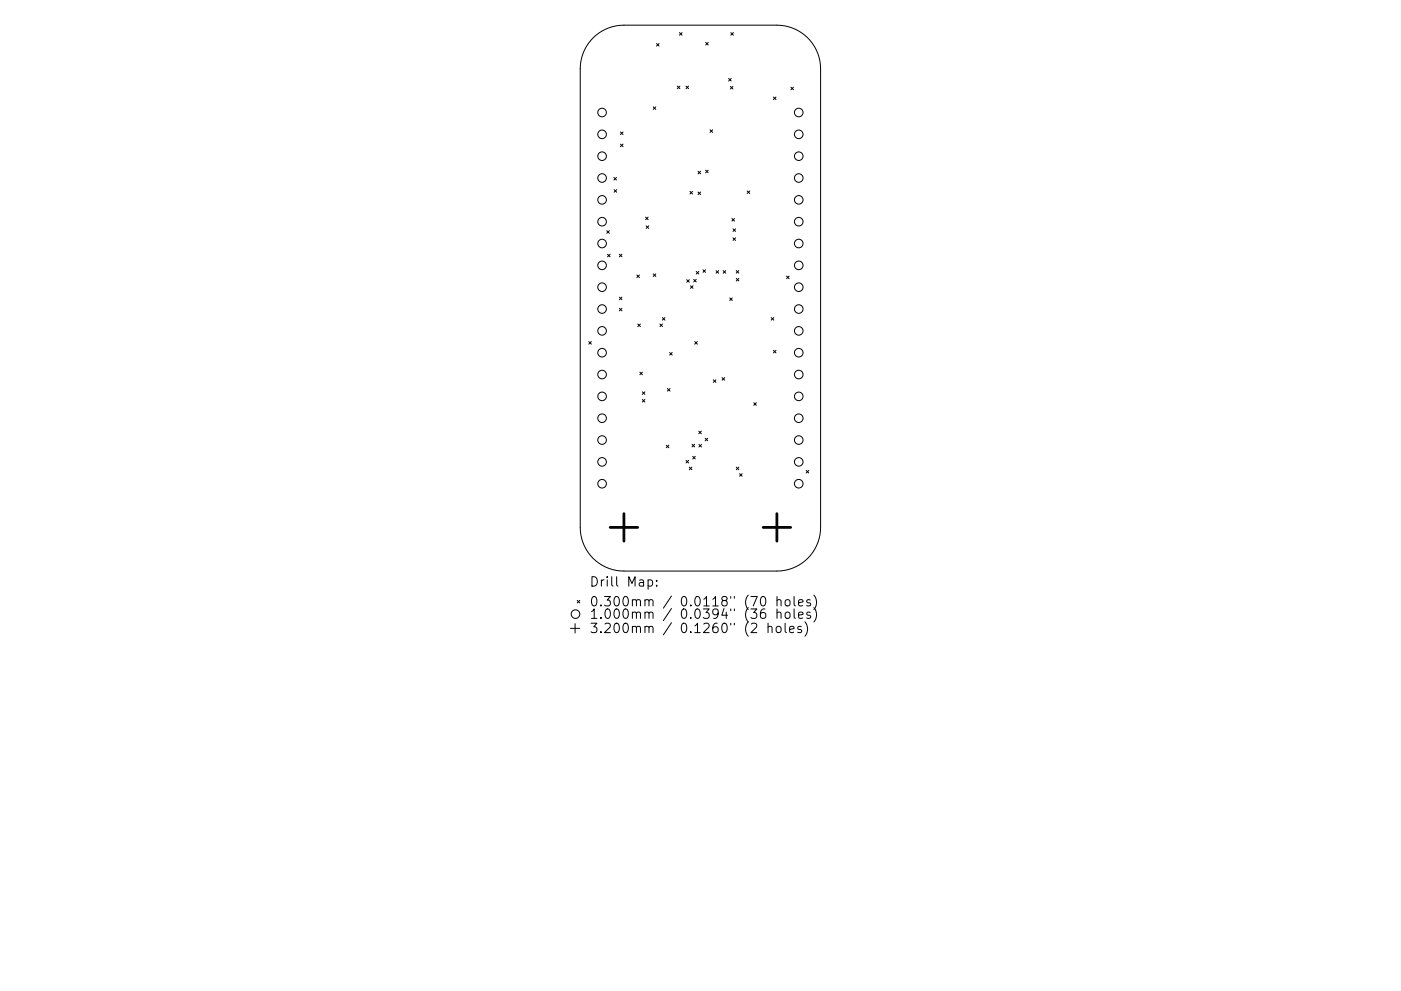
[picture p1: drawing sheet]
<svg xmlns="http://www.w3.org/2000/svg" width="297mm" height="210mm" viewBox="0 0 297 210" stroke-linecap="round" stroke-linejoin="round" font-family="sans-serif">
<defs><g id="words">
<g font-size="2.8">
<text x="124.9" y="124.5">Drill Map:</text>
<text x="124.9" y="128.7">0.300mm / 0.0118&quot; (70 holes)</text>
<text x="124.9" y="131.3">1.000mm / 0.0394&quot; (36 holes)</text>
<text x="124.9" y="134.3">3.200mm / 0.1260&quot; (2 holes)</text>
</g>
</g></defs>
<g fill="none" stroke="#000" stroke-width=".21">
<path d="M125.7 8.1a9.3 9.3 0 0 1 6.6-2.8h32.4a9.3 9.3 0 0 1 9.3 9.3v97.3a9.3 9.3 0 0 1-9.3 9.3h-32.4a9.3 9.3 0 0 1-9.3-9.3v-97.3a9.3 9.3 0 0 1 2.7-6.5zM139.2 9.2l.5 .6M139.7 9.2l-.5 .6M143.6 18.3l.5 .5M144.1 6.9l.5 .6M144.1 18.3l-.5 .5M144.6 6.9l-.5 .6M145.4 18.3l.6 .5M146 18.3l-.6 .5M149.6 9l.6 .6M150.2 9l-.6 .6M154.5 16.6l.5 .6"/>
<path d="M154.9 18.3l.5 .6M154.9 6.9l.6 .6M155 16.6l-.5 .6M155.4 18.3l-.5 .6M155.5 6.9l-.6 .6M167.7 18.5l.5 .5M168.2 18.5l-.5 .5M130.2 37.7l.5 .5M130.7 37.7l-.5 .5M131.5 28l.6 .5M131.5 30.6l.6 .5M132.1 28l-.6 .5"/>
<path d="M132.1 30.6l-.6 .5M138.5 22.7l.5 .5M139 22.7l-.5 .5M148 36.3l.5 .6M148.5 36.3l-.5 .6M149.6 36.1l.5 .6M150.1 36.1l-.5 .6M150.5 27.5l.6 .6M151.1 27.5l-.6 .6M164 20.6l.5 .5M164.5 20.6l-.5 .5M128.6 49l.6 .5"/>
<path d="M128.8 53.9l.6 .6M129.2 49l-.6 .5M129.4 53.9l-.6 .6M130.2 40.2l.5 .6M130.7 40.2l-.5 .6M131.3 53.9l.6 .6M131.9 53.9l-.6 .6M135 58.3l.6 .6M135.6 58.3l-.6 .6M136.9 46.1l.5 .5M137 47.9l.5 .6M137.4 46.1l-.5 .5"/>
<path d="M137.5 47.9l-.5 .6M138.5 58.1l.5 .6M139 58.1l-.5 .6M145.6 59.3l.5 .6M146.1 59.3l-.5 .6M146.3 40.6l.5 .6M146.8 40.6l-.5 .6M147.1 59.3l.5 .5M147.6 57.6l.6 .5M147.6 59.3l-.5 .5M148 40.7l.5 .6M148.2 57.6l-.6 .5"/>
<path d="M148.5 40.7l-.5 .6M149 57.2l.6 .6M149.6 57.2l-.6 .6M151.8 57.4l.6 .6M152.4 57.4l-.6 .6M153.3 57.4l.6 .6M153.9 57.4l-.6 .6M155.2 46.4l.5 .5M155.4 48.6l.6 .5M155.4 50.5l.6 .5M155.7 46.4l-.5 .5M156 48.6l-.6 .5"/>
<path d="M156 50.5l-.6 .5M156.1 57.4l.5 .5M156.1 59.1l.6 .5M156.6 57.4l-.5 .5M156.7 59.1l-.6 .5M158.4 40.5l.6 .6M159 40.5l-.6 .6M166.8 58.6l.5 .5M167.3 58.6l-.5 .5M124.8 72.5l.6 .5M125.4 72.5l-.6 .5M131.3 63l.6 .6"/>
<path d="M131.3 65.4l.6 .6M131.9 63l-.6 .6M131.9 65.4l-.6 .6M135.2 68.7l.6 .6M135.7 79l.5 .5M135.8 68.7l-.6 .6M136.2 79l-.5 .5M139.9 68.7l.6 .6M140.4 67.4l.6 .5M140.5 68.7l-.6 .6M141 67.4l-.6 .5M142 74.8l.5 .5"/>
<path d="M142.5 74.8l-.5 .5M146.4 60.6l.5 .6M146.9 60.6l-.5 .6M147.3 72.5l.5 .5M147.8 72.5l-.5 .5M154.7 63.2l.6 .6M155.3 63.2l-.6 .6M163.5 67.4l.6 .5M164 74.3l.5 .6M164.1 67.4l-.6 .5M164.5 74.3l-.5 .6M136.2 83.1l.5 .6"/>
<path d="M136.2 84.8l.5 .5M136.7 83.1l-.5 .6M136.7 84.8l-.5 .5M141.3 94.5l.5 .5M141.5 82.4l.6 .6M141.8 94.5l-.5 .5M142.1 82.4l-.6 .6M145.5 97.7l.5 .5M146 97.7l-.5 .5M146.1 99.1l.6 .6M146.7 99.1l-.6 .6M146.7 94.3l.6 .5"/>
<path d="M146.9 96.8l.5 .6M147.3 94.3l-.6 .5M147.4 96.8l-.5 .6M148.1 91.5l.6 .5M148.2 94.3l.5 .5M148.7 91.5l-.6 .5M148.7 94.3l-.5 .5M149.5 93l.5 .5M150 93l-.5 .5M151.2 80.6l.6 .5M151.8 80.6l-.6 .5M153.1 80.1l.5 .6"/>
<path d="M153.6 80.1l-.5 .6M156.1 99.1l.6 .6M156.7 99.1l-.6 .6M159.8 85.4l.6 .6M160.4 85.4l-.6 .6M170.9 99.8l.6 .6M171.5 99.8l-.6 .6M156.8 100.5l.5 .6M157.3 100.5l-.5 .6M120.9 133.3h2M121.9 132.3v2M122.4 127.4l.5 .5"/>
<path d="M122.9 127.4l-.5 .5M137.4 123.1l.6-.1 .4 .4v.6l-.2 .3h-.8M139.2 124.2v.2M139.2 123.1v.2M161.4 126.7l.5-.1a1.25 1.25 0 0 1 0 2l-.4-.1-.2-.3-.1-.9zM162.2 129.2a.79 .79 0 0 0-1 .9v.7l.2 .3 .6 .1 .3-.2 .1-.7-.2-.2-.6-.1-.4 .3M162.8 133.1l.3-.2 .5 .1 .1 1.2M162.8 132.2v2M164.6 133.1l.3-.2 .5 .1 .2 .3v.5a.54 .54 0 0 1-.5 .4 .54 .54 0 0 1-.5-.4zM164.7 127.4l.3-.2 .5 .1 .1 1.3M164.7 130.1a.5 .5 0 0 1 .9 0v1.1M164.7 126.6v2"/>
<path d="M164.7 129.2v2M166.5 132.2v1.7l.2 .3M166.6 127.4l.2-.2a.54 .54 0 0 1 .7 .4v.6a.54 .54 0 0 1-.5 .4 .54 .54 0 0 1-.5-.4zM166.6 130.1a.54 .54 0 0 1 .5-.2 .54 .54 0 0 1 .4 .3v.6a.54 .54 0 0 1-.5 .4 .54 .54 0 0 1-.5-.4zM167.4 133.6l1-.2-.1-.4-.6-.1-.3 .3 .1 .9h.8M168.4 126.6v1.7l.2 .3M168.4 129.2v1.7l.2 .3M169.3 127.9l1-.2-.1-.4-.6-.1-.3 .3 .1 1h.8M169.3 130.5l1-.2-.1-.3-.6-.1-.3 .2 .1 1h.8M169.9 133l-.5-.1-.3 .3 .1 .3 .7 .1v.5h-.8M170.6 131.9a2.29 2.29 0 0 1 0 3.1M171.8 127.3l-.5-.1-.3 .3 .1 .3 .7 .2v.5h-.8"/>
<path d="M171.8 130l-.5-.1-.3 .2 .1 .3 .7 .2v.5h-.8M172.6 126.3a2.29 2.29 0 0 1 0 3M172.6 128.9a2.29 2.29 0 0 1 0 3.1"/>
<circle cx="127.7" cy="33.1" r=".91"/>
<circle cx="127.7" cy="23.9" r=".91"/>
<circle cx="127.7" cy="28.5" r=".91"/>
<circle cx="127.7" cy="37.8" r=".91"/>
<circle cx="169.3" cy="33.1" r=".91"/>
<circle cx="169.3" cy="23.9" r=".91"/>
<circle cx="169.3" cy="28.5" r=".91"/>
<circle cx="169.3" cy="37.8" r=".91"/>
<circle cx="127.7" cy="47" r=".91"/>
<circle cx="127.7" cy="51.7" r=".91"/>
<circle cx="127.7" cy="42.4" r=".91"/>
<circle cx="127.7" cy="56.3" r=".91"/>
<circle cx="169.3" cy="47" r=".91"/>
<circle cx="169.3" cy="51.7" r=".91"/>
<circle cx="169.3" cy="42.4" r=".91"/>
<circle cx="169.3" cy="56.3" r=".91"/>
<circle cx="127.7" cy="74.8" r=".91"/>
<circle cx="127.7" cy="60.9" r=".91"/>
<circle cx="127.7" cy="79.5" r=".91"/>
<circle cx="127.7" cy="65.6" r=".91"/>
<circle cx="127.7" cy="70.2" r=".91"/>
<circle cx="169.3" cy="74.8" r=".91"/>
<circle cx="169.3" cy="60.9" r=".91"/>
<circle cx="169.3" cy="79.5" r=".91"/>
<circle cx="169.3" cy="65.6" r=".91"/>
<circle cx="169.3" cy="70.2" r=".91"/>
<circle cx="127.7" cy="88.7" r=".91"/>
<circle cx="127.7" cy="93.4" r=".91"/>
<circle cx="127.7" cy="84.1" r=".91"/>
<circle cx="127.7" cy="98" r=".91"/>
<circle cx="169.3" cy="88.7" r=".91"/>
<circle cx="169.3" cy="93.4" r=".91"/>
<circle cx="169.3" cy="84.1" r=".91"/>
<circle cx="169.3" cy="98" r=".91"/>
<circle cx="127.7" cy="102.6" r=".91"/>
<circle cx="169.3" cy="102.6" r=".91"/>
<circle cx="122" cy="130.3" r=".91"/>
</g>
<path d="M129.4 111.9h5.8M132.3 109v5.8M161.8 111.9h5.8M164.7 109v5.8" fill="none" stroke="#000" stroke-width=".58"/>
<use href="#words"/>
</svg>
